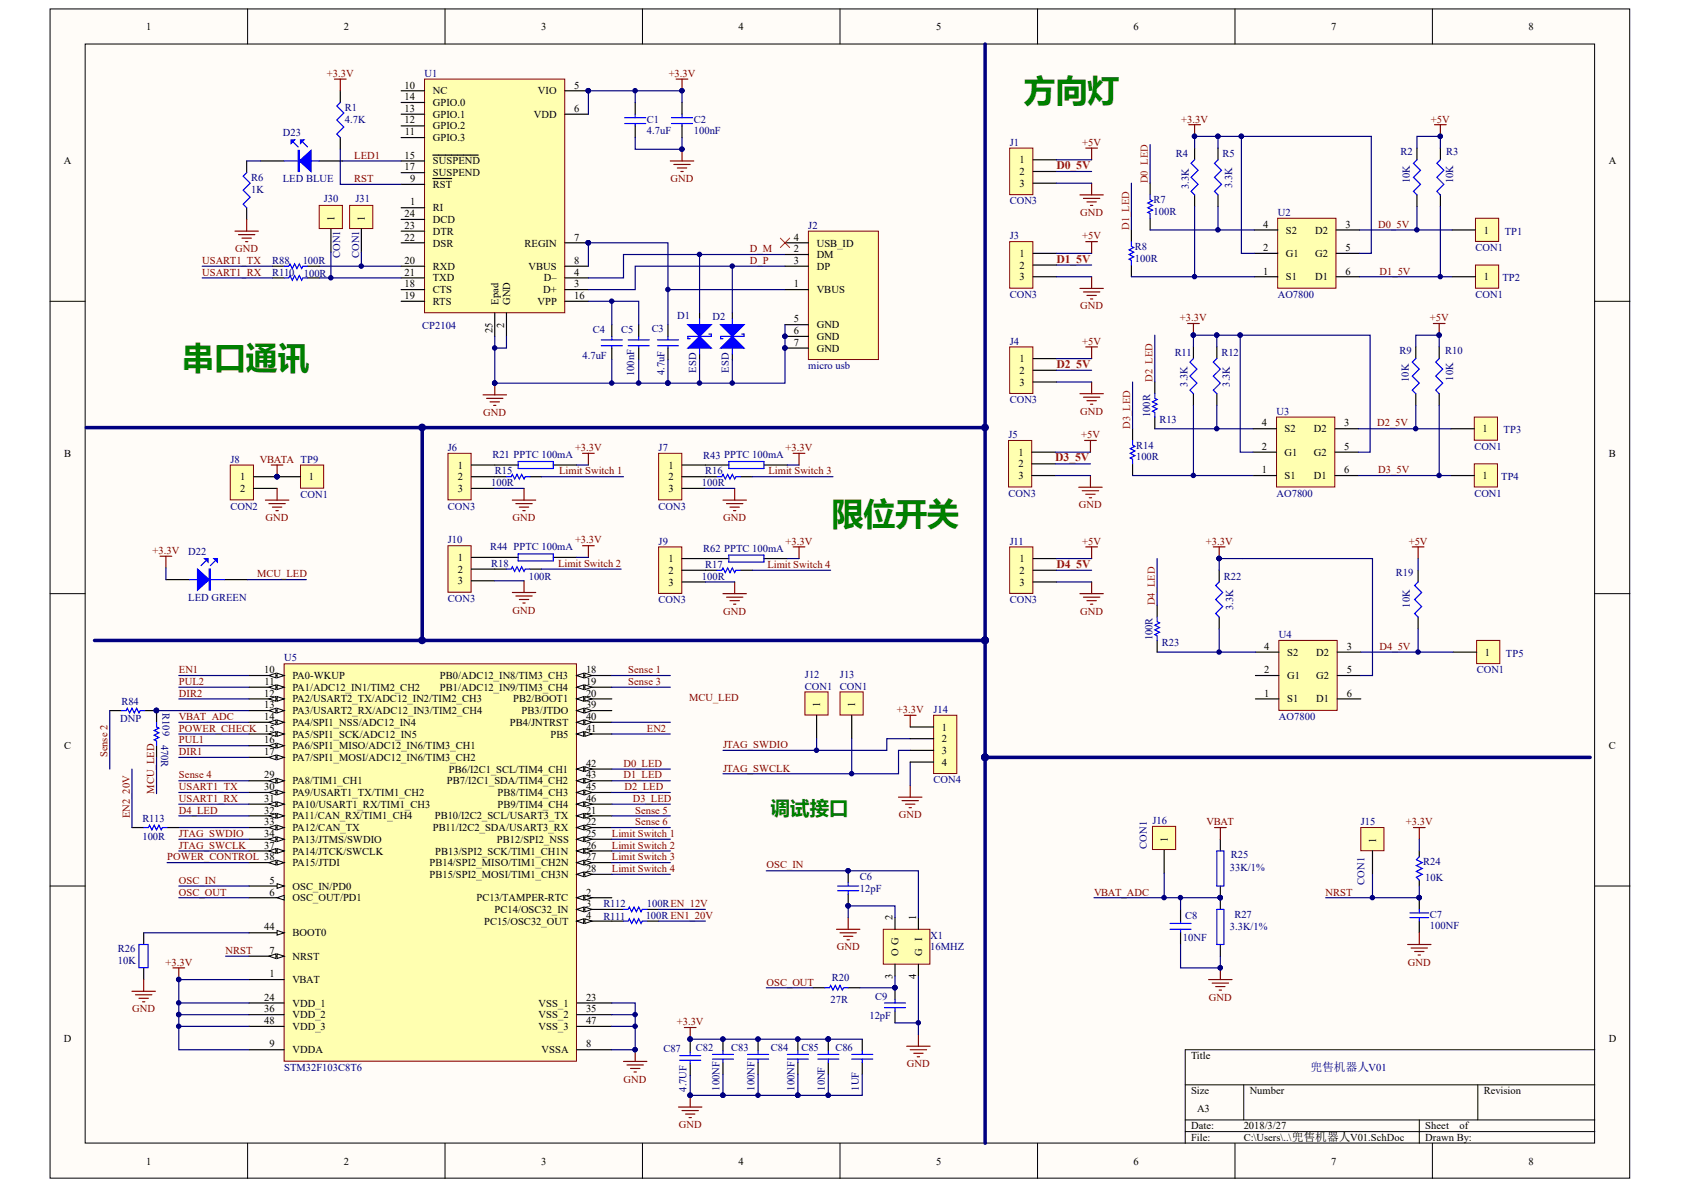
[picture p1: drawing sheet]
<svg xmlns="http://www.w3.org/2000/svg" width="297mm" height="210mm" viewBox="0 0 297 210" stroke-linecap="round" stroke-linejoin="round" font-family="sans-serif">
<defs><g id="words">
<g font-size="5.6" fill="#008000">
<text x="180.6" y="18.1">方向灯</text>
<text x="32.1" y="65.1">串口通讯</text>
<text x="146.7" y="92.5">限位开关</text>
</g>
<text font-size="3.4" fill="#008000" x="136" y="143.8">调试接口</text>
<g font-size="2.1" fill="#f00">
<text x="186.3" y="29.8">D0_5V</text>
<text x="186.3" y="46.3">D1_5V</text>
<text x="186.3" y="64.9">D2_5V</text>
<text x="186.1" y="81.4">D3_5V</text>
<text x="186.3" y="100.1">D4_5V</text>
</g>
<text font-size="2.1" fill="#000080" x="231.2" y="188.9">兜售机器人V01</text>
<g font-size="1.9">
<text x="25.8" y="5.3">1</text>
<text x="60.6" y="5.3">2</text>
<text x="95.4" y="5.3">3</text>
<text x="130.3" y="5.3">4</text>
<text x="165.1" y="5.3">5</text>
<text x="199.9" y="5.3">6</text>
<text x="234.8" y="5.3">7</text>
<text x="269.6" y="5.3">8</text>
<text x="71.4" y="17.7">14</text>
<text x="71.4" y="15.6">10</text>
<text x="76.3" y="16.6">NC</text>
<text x="94.9" y="16.6">VIO</text>
<text x="101.3" y="15.6">5</text>
<text x="71.4" y="21.8">12</text>
<text x="71.4" y="19.8">13</text>
<text x="71.4" y="23.9">11</text>
<text x="76.3" y="22.8">GPIO.2</text>
<text x="76.3" y="20.8">GPIO.1</text>
<text x="76.3" y="18.7">GPIO.0</text>
<text x="94.2" y="20.8">VDD</text>
<text x="101.3" y="19.8">6</text>
<text x="11.2" y="29">A</text>
<text x="71.4" y="28">15</text>
<text x="76.3" y="29">SUSPEND</text>
<text x="76.3" y="24.9">GPIO.3</text>
<text x="179.8" y="28.8">1</text>
<text x="283.8" y="29">A</text>
<text x="71.4" y="30.1">17</text>
<text x="72.3" y="32.1">9</text>
<text x="76.3" y="33.1">RST</text>
<text x="76.3" y="31.1">SUSPEND</text>
<text x="179.8" y="30.9">2</text>
<text x="179.8" y="32.9">3</text>
<text x="59" y="38.9" transform="rotate(-90 59 38.9)">1</text>
<text x="64.4" y="38.9" transform="rotate(-90 64.4 38.9)">1</text>
<text x="71.4" y="40.4">23</text>
<text x="71.4" y="38.3">24</text>
<text x="72.3" y="36.2">1</text>
<text x="76.3" y="41.4">DTR</text>
<text x="76.3" y="39.3">DCD</text>
<text x="76.3" y="37.3">RI</text>
<text x="222.8" y="40.1">4</text>
<text x="226.8" y="41.2">S2</text>
<text x="232" y="41.2">D2</text>
<text x="237.3" y="40.1">3</text>
<text x="261.7" y="41.2">1</text>
<text x="71.4" y="46.6">20</text>
<text x="71.4" y="42.4">22</text>
<text x="76.3" y="47.6">RXD</text>
<text x="76.3" y="43.5">DSR</text>
<text x="92.5" y="43.5">REGIN</text>
<text x="93.2" y="47.6">VBUS</text>
<text x="101.3" y="42.4">7</text>
<text x="101.3" y="46.6">8</text>
<text x="140" y="44.5">2</text>
<text x="140" y="46.6">3</text>
<text x="140" y="42.4">4</text>
<text x="144.1" y="45.5">DM</text>
<text x="144.1" y="47.6">DP</text>
<text x="144.1" y="43.5">USB_ID</text>
<text x="179.8" y="45.3">1</text>
<text x="179.8" y="47.4">2</text>
<text x="222.8" y="44.3">2</text>
<text x="226.8" y="45.3">G1</text>
<text x="232" y="45.3">G2</text>
<text x="237.3" y="44.3">5</text>
<text x="71.4" y="48.6">21</text>
<text x="71.4" y="50.7">18</text>
<text x="71.4" y="52.7">19</text>
<text x="76.3" y="49.6">TXD</text>
<text x="76.3" y="51.7">CTS</text>
<text x="76.3" y="53.8">RTS</text>
<text x="87.9" y="53.8" transform="rotate(-90 87.9 53.8)">Epad</text>
<text x="90" y="53.8" transform="rotate(-90 90 53.8)">GND</text>
<text x="94.8" y="53.8">VPP</text>
<text x="95.8" y="51.7">D+</text>
<text x="95.9" y="49.6">D–</text>
<text x="101.3" y="52.7">16</text>
<text x="101.3" y="50.7">3</text>
<text x="101.3" y="48.6">4</text>
<text x="140" y="50.7">1</text>
<text x="144.1" y="51.7">VBUS</text>
<text x="179.8" y="49.4">3</text>
<text x="222.8" y="48.4">1</text>
<text x="226.8" y="49.4">S1</text>
<text x="232" y="49.4">D1</text>
<text x="237.3" y="48.4">6</text>
<text x="261.7" y="49.4">1</text>
<text x="86.9" y="58.7" transform="rotate(-90 86.9 58.7)">25</text>
<text x="88.9" y="57.8" transform="rotate(-90 88.9 57.8)">2</text>
<text x="140" y="56.9">5</text>
<text x="140" y="58.9">6</text>
<text x="144.1" y="57.9">GND</text>
<text x="144.1" y="59.9">GND</text>
<text x="140" y="61">7</text>
<text x="144.1" y="62">GND</text>
<text x="179.8" y="63.9">1</text>
<text x="179.8" y="65.9">2</text>
<text x="179.8" y="68">3</text>
<text x="222.6" y="75.2">4</text>
<text x="226.6" y="76.2">S2</text>
<text x="231.8" y="76.2">D2</text>
<text x="237.1" y="75.2">3</text>
<text x="261.5" y="76.2">1</text>
<text x="11.3" y="80.6">B</text>
<text x="80.8" y="82.7">1</text>
<text x="117.9" y="82.7">1</text>
<text x="179.6" y="80.4">1</text>
<text x="179.6" y="82.4">2</text>
<text x="222.6" y="79.4">2</text>
<text x="222.6" y="83.5">1</text>
<text x="226.6" y="80.4">G1</text>
<text x="231.8" y="80.4">G2</text>
<text x="237.1" y="79.4">5</text>
<text x="237.1" y="83.5">6</text>
<text x="283.8" y="80.6">B</text>
<text x="42.4" y="84.7">1</text>
<text x="42.4" y="86.8">2</text>
<text x="54.5" y="84.7">1</text>
<text x="80.8" y="84.7">2</text>
<text x="80.8" y="86.8">3</text>
<text x="117.9" y="84.7">2</text>
<text x="117.9" y="86.8">3</text>
<text x="179.6" y="84.5">3</text>
<text x="226.6" y="84.5">S1</text>
<text x="231.8" y="84.5">D1</text>
<text x="261.5" y="84.5">1</text>
<text x="80.8" y="98.9">1</text>
<text x="80.8" y="101">2</text>
<text x="117.9" y="99.2">1</text>
<text x="117.9" y="101.2">2</text>
<text x="179.8" y="99.2">1</text>
<text x="179.8" y="101.2">2</text>
<text x="80.8" y="103.1">3</text>
<text x="117.9" y="103.3">3</text>
<text x="179.8" y="103.3">3</text>
<text x="46.6" y="118.7">10</text>
<text x="51.6" y="119.8">PA0-WKUP</text>
<text x="77.6" y="119.8">PB0/ADC12_IN8/TIM3_CH3</text>
<text x="103.4" y="118.7">18</text>
<text x="223" y="114.6">4</text>
<text x="223" y="118.7">2</text>
<text x="227" y="115.7">S2</text>
<text x="227" y="119.8">G1</text>
<text x="232.2" y="115.7">D2</text>
<text x="232.2" y="119.8">G2</text>
<text x="237.5" y="114.6">3</text>
<text x="237.5" y="118.7">5</text>
<text x="261.9" y="115.7">1</text>
<text x="46.6" y="122.9">12</text>
<text x="46.6" y="125">13</text>
<text x="46.7" y="120.8">11</text>
<text x="51.6" y="121.8">PA1/ADC12_IN1/TIM2_CH2</text>
<text x="51.6" y="123.9">PA2/USART2_TX/ADC12_IN2/TIM2_CH3</text>
<text x="51.6" y="126">PA3/USART2_RX/ADC12_IN3/TIM2_CH4</text>
<text x="77.6" y="121.8">PB1/ADC12_IN9/TIM3_CH4</text>
<text x="90.5" y="123.9">PB2/BOOT1</text>
<text x="92" y="126">PB3/JTDO</text>
<text x="103.4" y="120.8">19</text>
<text x="103.4" y="122.9">20</text>
<text x="103.4" y="125">39</text>
<text x="144.7" y="124.7" transform="rotate(-90 144.7 124.7)">1</text>
<text x="150.9" y="124.7" transform="rotate(-90 150.9 124.7)">1</text>
<text x="223" y="122.9">1</text>
<text x="227" y="123.9">S1</text>
<text x="232.2" y="123.9">D1</text>
<text x="237.5" y="122.9">6</text>
<text x="46.6" y="127">14</text>
<text x="46.6" y="131.1">16</text>
<text x="51.6" y="128">PA4/SPI1_NSS/ADC12_IN4</text>
<text x="51.6" y="130.1">PA5/SPI1_SCK/ADC12_IN5</text>
<text x="89.9" y="128">PB4/JNTRST</text>
<text x="97.1" y="130.1">PB5</text>
<text x="103.4" y="127">40</text>
<text x="103.4" y="129.1">41</text>
<text x="166.1" y="128.9">1</text>
<text x="166.1" y="130.9">2</text>
<text x="11.3" y="132.2">C</text>
<text x="46.6" y="133.2">17</text>
<text x="46.6" y="137.3">29</text>
<text x="51.6" y="132.2">PA6/SPI1_MISO/ADC12_IN6/TIM3_CH1</text>
<text x="51.6" y="134.2">PA7/SPI1_MOSI/ADC12_IN6/TIM3_CH2</text>
<text x="79.2" y="136.3">PB6/I2C1_SCL/TIM4_CH1</text>
<text x="103.4" y="135.3">42</text>
<text x="103.4" y="137.3">43</text>
<text x="166.1" y="133">3</text>
<text x="166.1" y="135">4</text>
<text x="283.8" y="132.2">C</text>
<text x="46.6" y="139.4">30</text>
<text x="46.6" y="141.5">31</text>
<text x="46.6" y="143.5">32</text>
<text x="51.6" y="138.3">PA8/TIM1_CH1</text>
<text x="51.6" y="140.4">PA9/USART1_TX/TIM1_CH2</text>
<text x="51.6" y="142.5">PA10/USART1_RX/TIM1_CH3</text>
<text x="78.8" y="138.3">PB7/I2C1_SDA/TIM4_CH2</text>
<text x="87.7" y="140.4">PB8/TIM4_CH3</text>
<text x="87.7" y="142.5">PB9/TIM4_CH4</text>
<text x="103.4" y="139.4">45</text>
<text x="103.4" y="141.5">46</text>
<text x="103.4" y="143.5">21</text>
<text x="46.6" y="145.5">33</text>
<text x="46.6" y="147.6">34</text>
<text x="46.6" y="149.7">37</text>
<text x="51.6" y="144.5">PA11/CAN_RX/TIM1_CH4</text>
<text x="51.6" y="146.6">PA12/CAN_TX</text>
<text x="51.6" y="148.7">PA13/JTMS/SWDIO</text>
<text x="76.3" y="146.6">PB11/I2C2_SDA/USART3_RX</text>
<text x="76.7" y="144.5">PB10/I2C2_SCL/USART3_TX</text>
<text x="87.7" y="148.7">PB12/SPI2_NSS</text>
<text x="103.4" y="145.5">22</text>
<text x="103.4" y="147.6">25</text>
<text x="103.4" y="149.7">26</text>
<text x="206" y="148.5" transform="rotate(-90 206 148.5)">1</text>
<text x="242.7" y="148.7" transform="rotate(-90 242.7 148.7)">1</text>
<text x="47.5" y="155.9">5</text>
<text x="51.6" y="150.7">PA14/JTCK/SWCLK</text>
<text x="51.6" y="152.8">PA15/JTDI</text>
<text x="75.7" y="152.8">PB14/SPI2_MISO/TIM1_CH2N</text>
<text x="75.7" y="154.8">PB15/SPI2_MOSI/TIM1_CH3N</text>
<text x="76.8" y="150.7">PB13/SPI2_SCK/TIM1_CH1N</text>
<text x="103.4" y="151.8">27</text>
<text x="103.4" y="153.8">28</text>
<text x="47.5" y="158">6</text>
<text x="51.6" y="156.9">OSC_IN/PD0</text>
<text x="51.6" y="159">OSC_OUT/PD1</text>
<text x="84.1" y="159">PC13/TAMPER-RTC</text>
<text x="87.2" y="161">PC14/OSC32_IN</text>
<text x="103.4" y="158">2</text>
<text x="103.4" y="160">3</text>
<text x="46.6" y="164.1">44</text>
<text x="51.6" y="165.2">BOOT0</text>
<text x="85.4" y="163.1">PC15/OSC32_OUT</text>
<text x="103.4" y="162.1">4</text>
<text x="157.4" y="162.3" transform="rotate(-90 157.4 162.3)">2</text>
<text x="161.6" y="162.3" transform="rotate(-90 161.6 162.3)">1</text>
<text x="162.6" y="166" transform="rotate(-90 162.6 166)">I</text>
<text x="47.5" y="168.3">7</text>
<text x="47.5" y="172.4">1</text>
<text x="51.6" y="169.3">NRST</text>
<text x="51.6" y="173.4">VBAT</text>
<text x="157.4" y="172.7" transform="rotate(-90 157.4 172.7)">3</text>
<text x="158.5" y="168.7" transform="rotate(-90 158.5 168.7)">O G</text>
<text x="161.6" y="172.7" transform="rotate(-90 161.6 172.7)">4</text>
<text x="162.6" y="168.7" transform="rotate(-90 162.6 168.7)">G</text>
<text x="46.6" y="176.5">24</text>
<text x="46.6" y="178.6">36</text>
<text x="51.6" y="177.5">VDD_1</text>
<text x="51.6" y="179.6">VDD_2</text>
<text x="95" y="177.5">VSS_1</text>
<text x="95" y="179.6">VSS_2</text>
<text x="103.4" y="176.5">23</text>
<text x="103.4" y="178.6">35</text>
<text x="11.2" y="183.7">D</text>
<text x="46.6" y="180.6">48</text>
<text x="47.5" y="184.8">9</text>
<text x="51.6" y="181.7">VDD_3</text>
<text x="51.6" y="185.8">VDDA</text>
<text x="95" y="181.7">VSS_3</text>
<text x="95.5" y="185.8">VSSA</text>
<text x="103.4" y="180.6">47</text>
<text x="103.4" y="184.8">8</text>
<text x="283.8" y="183.7">D</text>
<text x="210.1" y="186.8">Title</text>
<text x="210.1" y="193">Size</text>
<text x="211.1" y="196.1">A3</text>
<text x="220.4" y="193">Number</text>
<text x="261.7" y="193">Revision</text>
<text x="210.1" y="199.2">Date:</text>
<text x="210.1" y="201.3">File:</text>
<text x="219.4" y="199.2">2018/3/27</text>
<text x="219.4" y="201.3">C:\Users\..\兜售机器人V01.SchDoc</text>
<text x="251.4" y="199.2">Sheet</text>
<text x="251.4" y="201.3">Drawn By:</text>
<text x="257.4" y="199.2">of</text>
<text x="25.8" y="205.4">1</text>
<text x="60.6" y="205.4">2</text>
<text x="95.4" y="205.4">3</text>
<text x="130.3" y="205.4">4</text>
<text x="165.1" y="205.4">5</text>
<text x="199.9" y="205.4">6</text>
<text x="234.8" y="205.4">7</text>
<text x="269.6" y="205.4">8</text>
</g>
<g font-size="1.9" fill="#800000">
<text x="57.7" y="13.6">+3.3V</text>
<text x="117.9" y="13.6">+3.3V</text>
<text x="208.3" y="21.6">+3.3V</text>
<text x="252.4" y="21.6">+5V</text>
<text x="62.5" y="28">LED1</text>
<text x="190.9" y="25.7">+5V</text>
<text x="62.5" y="32.1">RST</text>
<text x="118.3" y="32.1">GND</text>
<text x="190.5" y="38.1">GND</text>
<text x="243.1" y="40.1">D0_5V</text>
<text x="35.7" y="46.6">USART1_TX</text>
<text x="41.5" y="44.5">GND</text>
<text x="132.3" y="46.6">D_P</text>
<text x="132.3" y="44.5">D_M</text>
<text x="190.9" y="42.2">+5V</text>
<text x="35.7" y="48.6">USART1_RX</text>
<text x="243.3" y="48.4">D1_5V</text>
<text x="190.5" y="54.6">GND</text>
<text x="208.1" y="56.7">+3.3V</text>
<text x="252.2" y="56.7">+5V</text>
<text x="190.9" y="60.8">+5V</text>
<text x="85.2" y="73.4">GND</text>
<text x="190.5" y="73.2">GND</text>
<text x="190.7" y="77.3">+5V</text>
<text x="242.9" y="75.2">D2_5V</text>
<text x="45.8" y="81.6">VBATA TP9</text>
<text x="98.6" y="83.7">Limit Switch 1</text>
<text x="101.4" y="79.6">+3.3V</text>
<text x="135.6" y="83.7">Limit Switch 3</text>
<text x="138.6" y="79.6">+3.3V</text>
<text x="243.1" y="83.5">D3_5V</text>
<text x="190.3" y="89.7">GND</text>
<text x="46.8" y="91.9">GND</text>
<text x="90.4" y="91.9">GND</text>
<text x="101.4" y="95.9">+3.3V</text>
<text x="127.6" y="91.9">GND</text>
<text x="26.9" y="97.7">+3.3V</text>
<text x="45.4" y="101.8">MCU_LED</text>
<text x="98.4" y="100">Limit Switch 2</text>
<text x="135.4" y="100.2">Limit Switch 4</text>
<text x="138.6" y="96.1">+3.3V</text>
<text x="190.9" y="96.1">+5V</text>
<text x="212.7" y="96.1">+3.3V</text>
<text x="248.5" y="96.1">+5V</text>
<text x="90.4" y="108.2">GND</text>
<text x="127.6" y="108.4">GND</text>
<text x="190.5" y="108.4">GND</text>
<text x="31.6" y="118.7">EN1</text>
<text x="110.8" y="118.7">Sense 1</text>
<text x="243.3" y="114.6">D4_5V</text>
<text x="31.6" y="120.8">PUL2</text>
<text x="31.6" y="122.9">DIR2</text>
<text x="110.8" y="120.8">Sense 3</text>
<text x="121.5" y="123.7">MCU_LED</text>
<text x="158.2" y="125.8">+3.3V</text>
<text x="31.6" y="131.1">PUL1</text>
<text x="31.6" y="127">VBAT_ADC</text>
<text x="31.6" y="129.1">POWER_CHECK 15</text>
<text x="114.1" y="129.1">EN2</text>
<text x="127.5" y="132">JTAG_SWDIO</text>
<text x="19" y="133.6" transform="rotate(-90 19 133.6)">Sense 2</text>
<text x="31.6" y="133.2">DIR1</text>
<text x="31.6" y="137.3">Sense 4</text>
<text x="110" y="135.3">D0_LED</text>
<text x="110" y="137.3">D1_LED</text>
<text x="127.5" y="136.1">JTAG_SWCLK</text>
<text x="27.2" y="140" transform="rotate(-90 27.2 140)">MCU_LED</text>
<text x="31.6" y="139.4">USART1_TX</text>
<text x="31.6" y="141.5">USART1_RX</text>
<text x="31.6" y="143.5">D4_LED</text>
<text x="110.2" y="139.4">D2_LED</text>
<text x="111.6" y="141.5">D3_LED</text>
<text x="112" y="143.5">Sense 5</text>
<text x="22.9" y="144.3" transform="rotate(-90 22.9 144.3)">EN2_20V</text>
<text x="31.6" y="147.6">JTAG_SWDIO</text>
<text x="31.6" y="149.7">JTAG_SWCLK</text>
<text x="107.9" y="147.6">Limit Switch 1</text>
<text x="107.9" y="149.7">Limit Switch 2</text>
<text x="112" y="145.5">Sense 6</text>
<text x="158.5" y="144.3">GND</text>
<text x="212.8" y="145.5">VBAT</text>
<text x="248" y="145.5">+3.3V</text>
<text x="29.5" y="151.8">POWER_CONTROL 38</text>
<text x="31.6" y="155.9">OSC_IN</text>
<text x="107.9" y="151.8">Limit Switch 3</text>
<text x="107.9" y="153.8">Limit Switch 4</text>
<text x="135.2" y="153.2">OSC_IN</text>
<text x="31.6" y="158">OSC_OUT</text>
<text x="193" y="158">VBAT_ADC</text>
<text x="233.8" y="158">NRST</text>
<text x="147.6" y="167.6">GND</text>
<text x="29.2" y="170.3">+3.3V</text>
<text x="39.8" y="168.3">NRST</text>
<text x="135.2" y="173.8">OSC_OUT</text>
<text x="248.3" y="170.3">GND</text>
<text x="23.3" y="178.6">GND</text>
<text x="213.3" y="176.5">GND</text>
<text x="119.4" y="180.8">+3.3V</text>
<text x="110" y="191">GND</text>
<text x="160" y="188.3">GND</text>
<text x="119.7" y="199">GND</text>
</g>
<g font-size="1.9" fill="#000080">
<text x="74.9" y="13.6">U1</text>
<text x="60.8" y="19.5">R1</text>
<text x="60.8" y="21.6">4.7K</text>
<text x="114.1" y="21.6">C1</text>
<text x="114.1" y="23.6">4.7uF</text>
<text x="122.4" y="21.6">C2</text>
<text x="122.4" y="23.6">100nF</text>
<text x="49.9" y="24.1">D23</text>
<text x="178.1" y="25.7">J1</text>
<text x="207.4" y="27.8">R4</text>
<text x="215.7" y="27.8">R5</text>
<text x="247" y="27.4">R2</text>
<text x="255.1" y="27.4">R3</text>
<text x="44.3" y="31.9">R6</text>
<text x="44.3" y="34">1K</text>
<text x="49.9" y="32.1">LED BLUE</text>
<text x="57.1" y="35.6">J30</text>
<text x="62.7" y="35.6">J31</text>
<text x="203.5" y="35.8">R7</text>
<text x="209.7" y="33.3" transform="rotate(-90 209.7 33.3)">3.3K</text>
<text x="217.3" y="33.1" transform="rotate(-90 217.3 33.1)">3.3K</text>
<text x="248.7" y="32.3" transform="rotate(-90 248.7 32.3)">10K</text>
<text x="256.3" y="32.3" transform="rotate(-90 256.3 32.3)">10K</text>
<text x="142.6" y="40.4">J2</text>
<text x="178.1" y="36.1">CON3</text>
<text x="203.5" y="37.9">100R</text>
<text x="225.4" y="38.1">U2</text>
<text x="265.4" y="41.4">TP1</text>
<text x="48" y="46.6">R88</text>
<text x="53.4" y="46.6">100R</text>
<text x="60" y="45.5" transform="rotate(-90 60 45.5)">CON1</text>
<text x="63.3" y="45.5" transform="rotate(-90 63.3 45.5)">CON1</text>
<text x="178.1" y="42.2">J3</text>
<text x="200.2" y="44.1">R8</text>
<text x="200.2" y="46.1">100R</text>
<text x="260.3" y="44.3">CON1</text>
<text x="48" y="48.6">R110</text>
<text x="53.6" y="48.8">100R</text>
<text x="178.1" y="52.6">CON3</text>
<text x="225.4" y="52.6">AO7800</text>
<text x="260.3" y="52.6">CON1</text>
<text x="265" y="49.6">TP2</text>
<text x="74.5" y="58.1">CP2104</text>
<text x="104.6" y="58.7">C4</text>
<text x="109.6" y="58.7">C5</text>
<text x="114.9" y="58.5">C3</text>
<text x="119.5" y="56.2">D1</text>
<text x="125.7" y="56.4">D2</text>
<text x="102.7" y="63.3">4.7uF</text>
<text x="122.8" y="65.7" transform="rotate(-90 122.8 65.7)">ESD</text>
<text x="128.5" y="65.7" transform="rotate(-90 128.5 65.7)">ESD</text>
<text x="142.6" y="65.1">micro usb</text>
<text x="178.1" y="60.8">J4</text>
<text x="207.2" y="62.9">R11</text>
<text x="215.4" y="62.9">R12</text>
<text x="246.8" y="62.4">R9</text>
<text x="254.9" y="62.4">R10</text>
<text x="111.9" y="66.4" transform="rotate(-90 111.9 66.4)">100nF</text>
<text x="117.2" y="66.1" transform="rotate(-90 117.2 66.1)">4.7uF</text>
<text x="178.1" y="71.1">CON3</text>
<text x="209.5" y="68.2" transform="rotate(-90 209.5 68.2)">3.3K</text>
<text x="216.9" y="68.2" transform="rotate(-90 216.9 68.2)">3.3K</text>
<text x="248.5" y="67.4" transform="rotate(-90 248.5 67.4)">10K</text>
<text x="256.3" y="67.2" transform="rotate(-90 256.3 67.2)">10K</text>
<text x="177.9" y="77.3">J5</text>
<text x="202.9" y="73.6" transform="rotate(-90 202.9 73.6)">100R</text>
<text x="204.5" y="74.6">R13</text>
<text x="225.2" y="73.2">U3</text>
<text x="265.2" y="76.4">TP3</text>
<text x="40.6" y="81.6">J8</text>
<text x="79" y="79.6">J6</text>
<text x="86.9" y="80.8">R21 PPTC 100mA</text>
<text x="87.3" y="83.7">R15</text>
<text x="116.2" y="79.6">J7</text>
<text x="124" y="81">R43 PPTC 100mA</text>
<text x="124.4" y="83.7">R16</text>
<text x="200.4" y="79.2">R14</text>
<text x="200.4" y="81.2">100R</text>
<text x="260.1" y="79.4">CON1</text>
<text x="40.6" y="89.9">CON2</text>
<text x="53" y="87.8">CON1</text>
<text x="79" y="89.9">CON3</text>
<text x="86.6" y="85.7">100R</text>
<text x="116.2" y="89.9">CON3</text>
<text x="123.8" y="85.7">100R</text>
<text x="177.9" y="87.6">CON3</text>
<text x="225.2" y="87.6">AO7800</text>
<text x="260.1" y="87.6">CON1</text>
<text x="264.8" y="84.7">TP4</text>
<text x="79" y="95.9">J10</text>
<text x="33.2" y="97.9">D22</text>
<text x="86.4" y="97.1">R44 PPTC 100mA</text>
<text x="86.6" y="100">R18</text>
<text x="116.2" y="96.1">J9</text>
<text x="124" y="97.3">R62 PPTC 100mA</text>
<text x="124.4" y="100.2">R17</text>
<text x="178.1" y="96.1">J11</text>
<text x="246.2" y="101.6">R19</text>
<text x="33.2" y="106">LED GREEN</text>
<text x="79" y="106.2">CON3</text>
<text x="93.3" y="102.2">100R</text>
<text x="116.2" y="106.4">CON3</text>
<text x="123.8" y="102.2">100R</text>
<text x="178.1" y="106.4">CON3</text>
<text x="215.9" y="102.2">R22</text>
<text x="217.5" y="107.6" transform="rotate(-90 217.5 107.6)">3.3K</text>
<text x="248.7" y="107.2" transform="rotate(-90 248.7 107.2)">10K</text>
<text x="203.3" y="113" transform="rotate(-90 203.3 113)">100R</text>
<text x="225.6" y="112.6">U4</text>
<text x="50.1" y="116.7">U5</text>
<text x="142" y="119.6">J12</text>
<text x="148.2" y="119.6">J13</text>
<text x="204.9" y="114">R23</text>
<text x="260.5" y="118.7">CON1</text>
<text x="265.6" y="115.9">TP5</text>
<text x="21.4" y="124.3">R84</text>
<text x="28.6" y="125.8" transform="rotate(90 28.6 125.8)">R109</text>
<text x="142" y="121.7">CON1</text>
<text x="148.2" y="121.7">CON1</text>
<text x="164.7" y="125.8">J14</text>
<text x="21.2" y="127.4">DNP</text>
<text x="28.4" y="131.3" transform="rotate(90 28.4 131.3)">470R</text>
<text x="225.6" y="127">AO7800</text>
<text x="164.7" y="138.2">CON4</text>
<text x="25.1" y="145">R113</text>
<text x="25.1" y="148.3">100R</text>
<text x="202.3" y="149.7" transform="rotate(-90 202.3 149.7)">CON1</text>
<text x="203.3" y="145.4">J16</text>
<text x="240" y="145.5">J15</text>
<text x="151.7" y="155.3">C6</text>
<text x="216.9" y="153.6">33K/1%</text>
<text x="217.1" y="151.3">R25</text>
<text x="251.1" y="152.6">R24</text>
<text x="251.4" y="155.5">10K</text>
<text x="106.5" y="160">R112</text>
<text x="114.1" y="160">100REN_12V</text>
<text x="151.7" y="157.3">12pF</text>
<text x="217.7" y="161.8">R27</text>
<text x="240.7" y="156.1" transform="rotate(-90 240.7 156.1)">CON1</text>
<text x="252.2" y="161.8">C7</text>
<text x="20.8" y="167.8">R26</text>
<text x="106.5" y="162.3">R111</text>
<text x="113.9" y="162.1">100R EN1_20V</text>
<text x="164.1" y="165.6">X1</text>
<text x="164.1" y="167.6">16MHZ</text>
<text x="208.6" y="166">10NF</text>
<text x="209.1" y="162.1">C8</text>
<text x="216.9" y="164.1">3.3K/1%</text>
<text x="252.2" y="163.9">100NF</text>
<text x="20.8" y="170.1">10K</text>
<text x="146.7" y="173">R20</text>
<text x="146.5" y="176.9">27R</text>
<text x="153.3" y="179.8">12pF</text>
<text x="154.4" y="176.3">C9</text>
<text x="117" y="185.6">C87</text>
<text x="122.8" y="185.4">C82</text>
<text x="129" y="185.4">C83</text>
<text x="136" y="185.4">C84</text>
<text x="141.4" y="185.4">C85</text>
<text x="147.3" y="185.4">C86</text>
<text x="50.1" y="188.9">STM32F103C8T6</text>
<text x="121.1" y="192.6" transform="rotate(-90 121.1 192.6)">4.7UF</text>
<text x="126.9" y="192.4" transform="rotate(-90 126.9 192.4)">100NF</text>
<text x="133.1" y="192.4" transform="rotate(-90 133.1 192.4)">100NF</text>
<text x="140.1" y="192.4" transform="rotate(-90 140.1 192.4)">100NF</text>
<text x="145.5" y="192.4" transform="rotate(-90 145.5 192.4)">10NF</text>
<text x="151.5" y="192.4" transform="rotate(-90 151.5 192.4)">1UF</text>
</g>
<g font-size="1.9" fill="#f00">
<text x="202.5" y="32.3" transform="rotate(-90 202.5 32.3)">D0_LED</text>
<text x="199.2" y="40.6" transform="rotate(-90 199.2 40.6)">D1_LED</text>
<text x="203.3" y="67.4" transform="rotate(-90 203.3 67.4)">D2_LED</text>
<text x="199.4" y="75.6" transform="rotate(-90 199.4 75.6)">D3_LED</text>
<text x="203.7" y="106.8" transform="rotate(-90 203.7 106.8)">D4_LED</text>
</g>
</g></defs>
<g fill="#fffcf8" stroke="#000" stroke-width=".18">
<path d="M8.8 1.6h278.7v206.2h-278.7z"/>
<path d="M15 7.8h266.3v193.8h-266.3z"/>
</g>
<g fill="none" stroke="#000" stroke-width=".18">
<path d="M43.7 1.6v6.2M78.5 1.6v6.2M113.3 1.6v6.2M148.2 1.6v6.2M183 1.6v6.2M217.8 1.6v6.2M252.7 1.6v6.2M8.8 53.1h6.2M281.3 53.1h6.2M8.8 104.7h6.2M281.3 104.7h6.2M8.8 156.3h6.2"/>
<path d="M281.3 156.3h6.2M209.1 191.4h72.2M209.1 197.5h72.2M209.1 199.6h72.2M219.4 191.4v6.1M250.3 197.5v4.2M260.7 191.4v6.1M281.3 185.2h-72.2v16.5M43.7 201.7v6.2M78.5 201.7v6.2M113.3 201.7v6.2M148.2 201.7v6.2"/>
<path d="M183 201.7v6.2M217.8 201.7v6.2M252.7 201.7v6.2"/>
</g>
<path d="M50.1 117.1h51.6v70.1h-51.6z" fill="#ffffb0" stroke="#800000" stroke-width=".18"/>
<path d="M43.9 164.5h6.2" fill="none" stroke="#000" stroke-width=".21"/>
<path d="M48.9 164.1l1.2 .4-1.2 .4z" fill="#fffcf8" stroke="#000" stroke-width=".18"/>
<path d="M43.9 168.7h6.2" fill="none" stroke="#000" stroke-width=".21"/>
<g fill="#fffcf8" stroke="#000" stroke-width=".18">
<path d="M48.9 168.2l1.2 .5-1.2 .4z"/>
<path d="M47.4 168.7l1.3-.5v.9z"/>
</g>
<path d="M43.9 156.3h6.2" fill="none" stroke="#000" stroke-width=".21"/>
<path d="M48.9 155.9l1.2 .4-1.2 .4z" fill="#fffcf8" stroke="#000" stroke-width=".18"/>
<path d="M43.9 158.3h6.2" fill="none" stroke="#000" stroke-width=".21"/>
<path d="M48.9 158.3l1.2-.4v.9z" fill="#fffcf8" stroke="#000" stroke-width=".18"/>
<path d="M43.9 119.2h6.2" fill="none" stroke="#000" stroke-width=".21"/>
<g fill="#fffcf8" stroke="#000" stroke-width=".18">
<path d="M48.9 118.7l1.2 .5-1.2 .4z"/>
<path d="M47.4 119.2l1.3-.5v.9z"/>
</g>
<path d="M43.9 121.2h6.2" fill="none" stroke="#000" stroke-width=".21"/>
<g fill="#fffcf8" stroke="#000" stroke-width=".18">
<path d="M48.9 120.8l1.2 .4-1.2 .4z"/>
<path d="M47.4 121.2l1.3-.4v.8z"/>
</g>
<path d="M43.9 123.3h6.2" fill="none" stroke="#000" stroke-width=".21"/>
<g fill="#fffcf8" stroke="#000" stroke-width=".18">
<path d="M48.9 122.9l1.2 .4-1.2 .4z"/>
<path d="M47.4 123.3l1.3-.4v.8z"/>
</g>
<path d="M43.9 125.3h6.2" fill="none" stroke="#000" stroke-width=".21"/>
<g fill="#fffcf8" stroke="#000" stroke-width=".18">
<path d="M48.9 124.9l1.2 .4-1.2 .5z"/>
<path d="M47.4 125.3l1.3-.4v.9z"/>
</g>
<path d="M43.9 127.4h6.2" fill="none" stroke="#000" stroke-width=".21"/>
<g fill="#fffcf8" stroke="#000" stroke-width=".18">
<path d="M48.9 127l1.2 .4-1.2 .4z"/>
<path d="M47.4 127.4l1.3-.4v.8z"/>
</g>
<path d="M43.9 129.5h6.2" fill="none" stroke="#000" stroke-width=".21"/>
<g fill="#fffcf8" stroke="#000" stroke-width=".18">
<path d="M48.9 129.1l1.2 .4-1.2 .4z"/>
<path d="M47.4 129.5l1.3-.4v.8z"/>
</g>
<path d="M43.9 131.5h6.2" fill="none" stroke="#000" stroke-width=".21"/>
<g fill="#fffcf8" stroke="#000" stroke-width=".18">
<path d="M48.9 131.1l1.2 .4-1.2 .4z"/>
<path d="M47.4 131.5l1.3-.4v.8z"/>
</g>
<path d="M43.9 133.6h6.2" fill="none" stroke="#000" stroke-width=".21"/>
<g fill="#fffcf8" stroke="#000" stroke-width=".18">
<path d="M48.9 133.2l1.2 .4-1.2 .4z"/>
<path d="M47.4 133.6l1.3-.4v.8z"/>
</g>
<path d="M43.9 137.7h6.2" fill="none" stroke="#000" stroke-width=".21"/>
<g fill="#fffcf8" stroke="#000" stroke-width=".18">
<path d="M48.9 137.3l1.2 .4-1.2 .4z"/>
<path d="M47.4 137.7l1.3-.4v.8z"/>
</g>
<path d="M43.9 139.8h6.2" fill="none" stroke="#000" stroke-width=".21"/>
<g fill="#fffcf8" stroke="#000" stroke-width=".18">
<path d="M48.9 139.4l1.2 .4-1.2 .4z"/>
<path d="M47.4 139.8l1.3-.4v.8z"/>
</g>
<path d="M43.9 141.8h6.2" fill="none" stroke="#000" stroke-width=".21"/>
<g fill="#fffcf8" stroke="#000" stroke-width=".18">
<path d="M48.9 141.4l1.2 .4-1.2 .5z"/>
<path d="M47.4 141.8l1.3-.4v.9z"/>
</g>
<path d="M43.9 143.9h6.2" fill="none" stroke="#000" stroke-width=".21"/>
<g fill="#fffcf8" stroke="#000" stroke-width=".18">
<path d="M48.9 143.5l1.2 .4-1.2 .4z"/>
<path d="M47.4 143.9l1.3-.4v.8z"/>
</g>
<path d="M43.9 146h6.2" fill="none" stroke="#000" stroke-width=".21"/>
<g fill="#fffcf8" stroke="#000" stroke-width=".18">
<path d="M48.9 145.6l1.2 .4-1.2 .4z"/>
<path d="M47.4 146l1.3-.4v.8z"/>
</g>
<path d="M43.9 148h6.2" fill="none" stroke="#000" stroke-width=".21"/>
<g fill="#fffcf8" stroke="#000" stroke-width=".18">
<path d="M48.9 147.6l1.2 .4-1.2 .4z"/>
<path d="M47.4 148l1.3-.4v.8z"/>
</g>
<path d="M43.9 150.1h6.2" fill="none" stroke="#000" stroke-width=".21"/>
<g fill="#fffcf8" stroke="#000" stroke-width=".18">
<path d="M48.9 149.7l1.2 .4-1.2 .4z"/>
<path d="M47.4 150.1l1.3-.4v.8z"/>
</g>
<path d="M43.9 152.2h6.2" fill="none" stroke="#000" stroke-width=".21"/>
<g fill="#fffcf8" stroke="#000" stroke-width=".18">
<path d="M48.9 151.7l1.2 .5-1.2 .4z"/>
<path d="M47.4 152.2l1.3-.5v.9z"/>
</g>
<path d="M101.7 119.2h6.2" fill="none" stroke="#000" stroke-width=".21"/>
<g fill="#fffcf8" stroke="#000" stroke-width=".18">
<path d="M101.7 119.2l1.3-.5v.9z"/>
<path d="M103.2 118.7l1.2 .5-1.2 .4z"/>
</g>
<path d="M101.7 121.2h6.2" fill="none" stroke="#000" stroke-width=".21"/>
<g fill="#fffcf8" stroke="#000" stroke-width=".18">
<path d="M101.7 121.2l1.3-.4v.8z"/>
<path d="M103.2 120.8l1.2 .4-1.2 .4z"/>
</g>
<path d="M101.7 123.3h6.2" fill="none" stroke="#000" stroke-width=".21"/>
<g fill="#fffcf8" stroke="#000" stroke-width=".18">
<path d="M101.7 123.3l1.3-.4v.8z"/>
<path d="M103.2 122.9l1.2 .4-1.2 .4z"/>
</g>
<path d="M101.7 125.3h6.2" fill="none" stroke="#000" stroke-width=".21"/>
<g fill="#fffcf8" stroke="#000" stroke-width=".18">
<path d="M101.7 125.3l1.3-.4v.9z"/>
<path d="M103.2 124.9l1.2 .4-1.2 .5z"/>
</g>
<path d="M101.7 127.4h6.2" fill="none" stroke="#000" stroke-width=".21"/>
<g fill="#fffcf8" stroke="#000" stroke-width=".18">
<path d="M101.7 127.4l1.3-.4v.8z"/>
<path d="M103.2 127l1.2 .4-1.2 .4z"/>
</g>
<path d="M101.7 129.5h6.2" fill="none" stroke="#000" stroke-width=".21"/>
<g fill="#fffcf8" stroke="#000" stroke-width=".18">
<path d="M101.7 129.5l1.3-.4v.8z"/>
<path d="M103.2 129.1l1.2 .4-1.2 .4z"/>
</g>
<path d="M101.7 135.7h6.2" fill="none" stroke="#000" stroke-width=".21"/>
<g fill="#fffcf8" stroke="#000" stroke-width=".18">
<path d="M101.7 135.7l1.3-.5v.9z"/>
<path d="M103.2 135.2l1.2 .5-1.2 .4z"/>
</g>
<path d="M101.7 137.7h6.2" fill="none" stroke="#000" stroke-width=".21"/>
<g fill="#fffcf8" stroke="#000" stroke-width=".18">
<path d="M101.7 137.7l1.3-.4v.8z"/>
<path d="M103.2 137.3l1.2 .4-1.2 .4z"/>
</g>
<path d="M101.7 139.8h6.2" fill="none" stroke="#000" stroke-width=".21"/>
<g fill="#fffcf8" stroke="#000" stroke-width=".18">
<path d="M101.7 139.8l1.3-.4v.8z"/>
<path d="M103.2 139.4l1.2 .4-1.2 .4z"/>
</g>
<path d="M101.7 141.8h6.2" fill="none" stroke="#000" stroke-width=".21"/>
<g fill="#fffcf8" stroke="#000" stroke-width=".18">
<path d="M101.7 141.8l1.3-.4v.9z"/>
<path d="M103.2 141.4l1.2 .4-1.2 .5z"/>
</g>
<path d="M101.7 143.9h6.2" fill="none" stroke="#000" stroke-width=".21"/>
<g fill="#fffcf8" stroke="#000" stroke-width=".18">
<path d="M101.7 143.9l1.3-.4v.8z"/>
<path d="M103.2 143.5l1.2 .4-1.2 .4z"/>
</g>
<path d="M101.7 146h6.2" fill="none" stroke="#000" stroke-width=".21"/>
<g fill="#fffcf8" stroke="#000" stroke-width=".18">
<path d="M101.7 146l1.3-.4v.8z"/>
<path d="M103.2 145.6l1.2 .4-1.2 .4z"/>
</g>
<path d="M101.7 148h6.2" fill="none" stroke="#000" stroke-width=".21"/>
<g fill="#fffcf8" stroke="#000" stroke-width=".18">
<path d="M101.7 148l1.3-.4v.8z"/>
<path d="M103.2 147.6l1.2 .4-1.2 .4z"/>
</g>
<path d="M101.7 150.1h6.2" fill="none" stroke="#000" stroke-width=".21"/>
<g fill="#fffcf8" stroke="#000" stroke-width=".18">
<path d="M101.7 150.1l1.3-.4v.8z"/>
<path d="M103.2 149.7l1.2 .4-1.2 .4z"/>
</g>
<path d="M101.7 152.2h6.2" fill="none" stroke="#000" stroke-width=".21"/>
<g fill="#fffcf8" stroke="#000" stroke-width=".18">
<path d="M101.7 152.2l1.3-.5v.9z"/>
<path d="M103.2 151.7l1.2 .5-1.2 .4z"/>
</g>
<path d="M101.7 154.2h6.2" fill="none" stroke="#000" stroke-width=".21"/>
<g fill="#fffcf8" stroke="#000" stroke-width=".18">
<path d="M101.7 154.2l1.3-.4v.8z"/>
<path d="M103.2 153.8l1.2 .4-1.2 .4z"/>
</g>
<path d="M101.7 158.3h6.2" fill="none" stroke="#000" stroke-width=".21"/>
<g fill="#fffcf8" stroke="#000" stroke-width=".18">
<path d="M101.7 158.3l1.3-.4v.9z"/>
<path d="M103.2 157.9l1.2 .4-1.2 .5z"/>
</g>
<path d="M101.7 160.4h6.2" fill="none" stroke="#000" stroke-width=".21"/>
<g fill="#fffcf8" stroke="#000" stroke-width=".18">
<path d="M101.7 160.4l1.3-.4v.8z"/>
<path d="M103.2 160l1.2 .4-1.2 .4z"/>
</g>
<path d="M101.7 162.5h6.2" fill="none" stroke="#000" stroke-width=".21"/>
<g fill="#fffcf8" stroke="#000" stroke-width=".18">
<path d="M101.7 162.5l1.3-.4v.8z"/>
<path d="M103.2 162.1l1.2 .4-1.2 .4z"/>
</g>
<path d="M25.3 164.5v2.1M25.3 170.7v2.1M43.9 172.8h6.2M43.9 176.9h6.2M43.9 179h6.2M101.7 176.9h6.2M101.7 179h6.2M43.9 181h6.2M43.9 185.2h6.2M101.7 181h6.2M101.7 185.2h6.2" fill="none" stroke="#000" stroke-width=".21"/>
<path d="M24.5 166.6h1.6v4.1h-1.6z" fill="none" stroke="#00f" stroke-width=".21"/>
<g fill="none" stroke="#800000" stroke-width=".21">
<path d="M159.5 126.2h2.1M160.6 126.2v2M23.3 174.9h4.1M23.9 175.5h2.9M24.5 176.1h1.7M25.1 176.7h.4M25.3 172.8v2.1M30.5 170.7h2.1M31.5 170.7v2.1M110 187.2h4.1M110.6 187.8h2.9M111.2 188.5h1.7"/>
<path d="M111.8 189.1h.4M112 185.2v2"/>
</g>
<g fill="#000080" stroke="#000080" stroke-width=".18">
<circle cx="112" cy="185.1" r=".39"/>
<circle cx="31.5" cy="172.8" r=".39"/>
<circle cx="31.5" cy="176.9" r=".39"/>
<circle cx="31.5" cy="179" r=".39"/>
<circle cx="31.5" cy="181" r=".39"/>
<circle cx="112" cy="179" r=".39"/>
<circle cx="112" cy="181" r=".39"/>
</g>
<g fill="none" stroke="#000080" stroke-width=".21">
<path d="M31.5 119.2h12.4M107.9 119.2h10.3M31.5 123.3h12.4M31.5 121.2h12.4M31.5 139.8h12.4M31.5 137.7h12.4M31.5 133.6h12.4M31.5 131.5h12.4M31.5 127.4h12.4M107.9 121.2h10.3M107.9 139.8h10.3M107.9 137.7h10.3"/>
<path d="M107.9 129.5h10.3M107.9 135.7h10.3M31.5 156.3h12.4M31.5 158.3h12.4M31.5 150.1h12.4M31.5 148h12.4M31.5 141.8h12.4M107.9 150.1h10.3M107.9 148h10.3M107.9 141.8h10.3M107.9 143.9h10.3M107.9 146h10.3"/>
<path d="M107.9 152.2h10.3M107.9 154.2h10.3M31.5 176.9h12.4M39.8 168.7h4.1M43.9 172.8h-12.4v6.2h12.4M107.9 176.9h4.1v8.3h-4.1M107.9 179h4.1M31.5 181h12.4M107.9 181h4.1"/>
</g>
<path d="M142 122h4.1v4.1h-4.1z" fill="#ffffb0" stroke="#800000" stroke-width=".18"/>
<path d="M144 126.2v4.1" fill="none" stroke="#000" stroke-width=".21"/>
<path d="M148.2 122h4.1v4.1h-4.1z" fill="#ffffb0" stroke="#800000" stroke-width=".18"/>
<path d="M150.2 126.2v4.1" fill="none" stroke="#000" stroke-width=".21"/>
<path d="M160.6 138.5v2.1M158.5 140.6h4.1M159.1 141.2h2.9M159.7 141.8h1.7M160.3 142.5h.5" fill="none" stroke="#800000" stroke-width=".21"/>
<path d="M144 130.3v2.1M150.2 130.3v6.2M160.6 130.3h-4.2v2.1h-28.9M160.6 132.4h-2.1v4.1h-31M160.6 134.4v4.1" fill="none" stroke="#000080" stroke-width=".21"/>
<g fill="#000080" stroke="#000080" stroke-width=".18">
<circle cx="144" cy="132.3" r=".39"/>
<circle cx="150.2" cy="136.5" r=".39"/>
</g>
<path d="M155.8 163.9h8.2v6.2h-8.2z" fill="#ffffb0" stroke="#800000" stroke-width=".18"/>
<path d="M149.6 153.6v2.1M149.6 157.7v2.1M157.9 161.9v2M157.9 170.1v2.1M157.9 174.2v2.1M157.9 178.4v2M162 161.9v2M162 170.1v2.1" fill="none" stroke="#000" stroke-width=".21"/>
<g fill="#000080" stroke="#000080" stroke-width=".18">
<circle cx="149.6" cy="153.6" r=".39"/>
<circle cx="149.6" cy="159.8" r=".39"/>
<circle cx="157.8" cy="174.2" r=".39"/>
</g>
<path d="M147.8 157.1h3.7M147.8 156.3h3.7M149.6 155.7v.6M149.6 157.1v.6M156 176.9h3.7M156 177.7h3.7M157.9 176.3v.6M157.9 177.7v.7" fill="none" stroke="#00f" stroke-width=".21"/>
<path d="M147.5 163.9h4.2M148.2 164.5h2.9M148.8 165.2h1.6M149.4 165.8h.4M149.6 161.9v2M159.9 184.5h4.2M160.6 185.2h2.8M161.2 185.8h1.6M161.8 186.4h.4M162 182.5v2" fill="none" stroke="#800000" stroke-width=".21"/>
<path d="M135.2 153.6h26.8v8.3M149.6 161.9v-2.1h8.3v2.1M162 172.2v10.3" fill="none" stroke="#000080" stroke-width=".21"/>
<path d="M240 146h4.1v4.1h-4.1z" fill="#ffffb0" stroke="#800000" stroke-width=".18"/>
<path d="M215.3 148v2.1M215.3 156.3v4.1M242.1 150.1v4.1M250.3 150.1v1M250.3 155.3v1M250.3 158.3v2.1M208.2 160.4v2.1M208.2 164.5v2.1M215.3 166.6v2.1M250.3 162.5v2" fill="none" stroke="#000" stroke-width=".21"/>
<g fill="none" stroke="#800000" stroke-width=".21">
<path d="M214.2 146h2.1M215.3 146v2M249.3 146h2.1M250.3 146v2M213.2 172.8h4.1M213.8 173.4h2.9M214.4 174h1.7M215 174.6h.5M215.3 170.7v2.1M248.3 166.6h4.1M248.9 167.2h2.9M249.5 167.8h1.7"/>
<path d="M250.1 168.5h.5M250.3 164.5v2.1"/>
</g>
<path d="M214.6 150.1h1.3v6.2h-1.3zM250.3 151.1l-.5 .5 1.1 .6-1.1 .5 1.1 .5-1.1 .5 1.1 .5-1.1 .5 .5 .6M206.4 163.9h3.7M206.4 162.9h3.7M208.2 162.5v.4M208.2 163.9v.6M214.6 160.4h1.3v6.2h-1.3zM248.7 161h3.3M248.7 161.9h3.3M250.3 160.4v.6M250.3 161.9v.6" fill="none" stroke="#00f" stroke-width=".21"/>
<path d="M193 158.3h22.3M208.2 158.3v2.1M242.1 154.2v4.1M250.3 156.3v2h-16.5M250.3 148v2.1M25.3 164.5h18.6M208.2 166.6v4.1h7.1v-2" fill="none" stroke="#000080" stroke-width=".21"/>
<g fill="#000080" stroke="#000080" stroke-width=".18">
<circle cx="250.3" cy="158.3" r=".39"/>
<circle cx="242.1" cy="158.3" r=".39"/>
<circle cx="215.2" cy="158.3" r=".39"/>
<circle cx="215.2" cy="170.7" r=".39"/>
<circle cx="208.2" cy="158.3" r=".39"/>
</g>
<path d="M178.1 26.1h4.1v8.2h-4.1z" fill="#ffffb0" stroke="#800000" stroke-width=".18"/>
<path d="M182.2 28.2h4.2M182.2 30.2h4.2M182.2 32.3h4.2" fill="none" stroke="#000" stroke-width=".21"/>
<path d="M190.5 34.4h4.1M191.1 35h2.9M191.5 26.1h2.1M191.7 35.6h1.7M192.3 36.2h.5M192.5 26.1v2.1M192.5 32.3v2.1" fill="none" stroke="#800000" stroke-width=".21"/>
<path d="M178.1 42.6h4.1v8.2h-4.1z" fill="#ffffb0" stroke="#800000" stroke-width=".18"/>
<path d="M182.2 44.7h4.2M182.2 46.8h4.2M182.2 48.8h4.2" fill="none" stroke="#000" stroke-width=".21"/>
<path d="M190.5 50.9h4.1M191.1 51.5h2.9M191.5 42.6h2.1M191.7 52.1h1.7M192.3 52.7h.5M192.5 42.6v2.1M192.5 48.8v2.1" fill="none" stroke="#800000" stroke-width=".21"/>
<path d="M178.1 61.2h4.1v8.2h-4.1z" fill="#ffffb0" stroke="#800000" stroke-width=".18"/>
<path d="M182.2 63.3h4.2M182.2 65.3h4.2M182.2 67.4h4.2" fill="none" stroke="#000" stroke-width=".21"/>
<path d="M190.5 69.4h4.1M191.1 70.1h2.9M191.5 61.2h2.1M191.7 70.7h1.7M192.3 71.3h.5M192.5 61.2v2.1M192.5 67.4v2" fill="none" stroke="#800000" stroke-width=".21"/>
<path d="M177.9 77.7h4.1v8.2h-4.1z" fill="#ffffb0" stroke="#800000" stroke-width=".18"/>
<path d="M182 79.8h4.1M182 81.8h4.1M182 83.9h4.1" fill="none" stroke="#000" stroke-width=".21"/>
<path d="M191.3 77.7h2.1M192.3 77.7v2.1M190.3 85.9h4.1M190.9 86.6h2.9M191.5 87.2h1.7M192.1 87.8h.4M192.3 83.9v2" fill="none" stroke="#800000" stroke-width=".21"/>
<path d="M225.4 38.5h10.3v12.3h-10.3z" fill="#ffffb0" stroke="#800000" stroke-width=".18"/>
<g fill="none" stroke="#000" stroke-width=".21">
<path d="M210.7 26.1v2.1M210.7 34.4v2M214.8 26.1v2.1M214.8 34.4v2M249.9 26.1v2.1M249.9 34.4v2M254.1 26.1v2.1M254.1 34.4v2M221.2 40.6h4.2M221.2 44.7h4.2M221.2 48.8h4.2M235.7 40.6h4.1"/>
<path d="M235.7 44.7h4.1M235.7 48.8h4.1"/>
</g>
<path d="M210.7 28.2l-.6 .6 1.2 1.2-1.2 1.3 1.2 1.2-1.2 1.3 .6 .6M214.8 28.2l-.6 .6 1.3 1.2-1.3 1.3 1.3 1.2-1.3 1.3 .6 .6M249.9 28.2l-.6 .6 1.3 1.2-1.3 1.3 1.3 1.2-1.3 1.3 .6 .6M254.1 28.2l-.7 .6 1.3 1.2-1.3 1.3 1.3 1.2-1.3 1.3 .7 .6" fill="none" stroke="#00f" stroke-width=".21"/>
<path d="M209.7 22h2M210.7 22v2.1M253 22h2.1M254.1 22v2.1" fill="none" stroke="#800000" stroke-width=".21"/>
<g fill="#000080" stroke="#000080" stroke-width=".18">
<circle cx="210.7" cy="24" r=".39"/>
<circle cx="254" cy="24" r=".39"/>
</g>
<path d="M260.3 38.5h4v4.1h-4z" fill="#ffffb0" stroke="#800000" stroke-width=".18"/>
<path d="M256.1 40.6h4.2" fill="none" stroke="#000" stroke-width=".21"/>
<path d="M260.3 46.8h4v4h-4z" fill="#ffffb0" stroke="#800000" stroke-width=".18"/>
<path d="M256.1 48.8h4.2" fill="none" stroke="#000" stroke-width=".21"/>
<g fill="none" stroke="#000080" stroke-width=".21">
<path d="M186.4 32.3h6.1M186.4 30.2h6.1M186.4 28.2h6.1M210.7 26.1v-2h4.1v2M210.7 36.4v12.4M214.8 36.4v4.2M214.8 24.1h4.2M249.9 26.1v-2h4.2v2M249.9 36.4v4.2M254.1 36.4v12.4M186.4 48.8h6.1M186.4 46.8h6.1"/>
<path d="M186.4 44.7h6.1M221.2 44.7h-2.2v-20.6h22.9v20.6h-2.1M239.8 48.8h16.3M239.8 40.6h16.3M186.1 79.8h6.2M186.4 67.4h6.1M186.4 65.3h6.1M186.4 63.3h6.1M186.1 83.9h6.2M186.1 81.8h6.2"/>
</g>
<g fill="#000080" stroke="#000080" stroke-width=".18">
<circle cx="214.8" cy="40.5" r=".39"/>
<circle cx="249.9" cy="40.5" r=".39"/>
<circle cx="210.7" cy="48.8" r=".39"/>
<circle cx="214.8" cy="24" r=".39"/>
<circle cx="210.7" cy="24" r=".39"/>
<circle cx="219" cy="24" r=".39"/>
<circle cx="254" cy="48.8" r=".39"/>
<circle cx="254" cy="24" r=".39"/>
</g>
<path d="M225.2 73.6h10.2v12.3h-10.2z" fill="#ffffb0" stroke="#800000" stroke-width=".18"/>
<g fill="none" stroke="#000" stroke-width=".21">
<path d="M210.5 61.2v2.1M210.5 69.4v2.1M214.6 61.2v2.1M214.6 69.4v2.1M221 75.6h4.2M221 79.8h4.2M235.5 75.6h4.1M235.5 79.8h4.1M249.7 61.2v2.1M249.7 69.4v2.1M253.9 61.2v2.1M253.9 69.4v2.1"/>
<path d="M221 83.9h4.2M235.5 83.9h4.1"/>
</g>
<path d="M210.5 63.3l-.6 .6 1.2 1.2-1.2 1.2 1.2 1.3-1.2 1.2 .6 .6M214.6 63.3l-.6 .6 1.3 1.2-1.3 1.2 1.3 1.3-1.3 1.2 .6 .6M249.7 63.3l-.6 .6 1.2 1.2-1.2 1.2 1.2 1.3-1.2 1.2 .6 .6M253.9 63.3l-.7 .6 1.3 1.2-1.3 1.2 1.3 1.3-1.3 1.2 .7 .6" fill="none" stroke="#00f" stroke-width=".21"/>
<path d="M209.5 57.1h2M210.5 57.1v2M252.8 57.1h2.1M253.9 57.1v2" fill="none" stroke="#800000" stroke-width=".21"/>
<g fill="#000080" stroke="#000080" stroke-width=".18">
<circle cx="210.5" cy="59.1" r=".39"/>
<circle cx="253.8" cy="59.1" r=".39"/>
</g>
<path d="M260.1 73.6h4v4.1h-4z" fill="#ffffb0" stroke="#800000" stroke-width=".18"/>
<path d="M255.9 75.6h4.2" fill="none" stroke="#000" stroke-width=".21"/>
<path d="M260.1 81.8h4v4.1h-4z" fill="#ffffb0" stroke="#800000" stroke-width=".18"/>
<path d="M255.9 83.9h4.2" fill="none" stroke="#000" stroke-width=".21"/>
<path d="M214.6 59.1h4.2v20.7h2.2M218.8 59.1h22.9v20.7h-2.1M203.7 75.6h17.3M210.5 61.2v-2.1h4.1v2.1M210.5 71.5v12.4M214.6 71.5v4.1M239.6 75.6h16.3M249.7 61.2v-2.1h4.2v2.1M249.7 71.5v4.1M253.9 71.5v12.4M239.6 83.9h16.3" fill="none" stroke="#000080" stroke-width=".21"/>
<g fill="#000080" stroke="#000080" stroke-width=".18">
<circle cx="214.6" cy="75.6" r=".39"/>
<circle cx="249.7" cy="75.6" r=".39"/>
<circle cx="210.5" cy="83.9" r=".39"/>
<circle cx="214.6" cy="59.1" r=".39"/>
<circle cx="210.5" cy="59.1" r=".39"/>
<circle cx="218.7" cy="59.1" r=".39"/>
<circle cx="253.8" cy="83.9" r=".39"/>
<circle cx="253.8" cy="59.1" r=".39"/>
</g>
<path d="M79 80h4.1v8.2h-4.1z" fill="#ffffb0" stroke="#800000" stroke-width=".18"/>
<path d="M83.1 82h4.2M83.1 84.1h4.2M83.1 86.2h4.2" fill="none" stroke="#000" stroke-width=".21"/>
<path d="M102.8 80h2M103.8 80v2M90.4 88.2h4.1M91 88.8h2.9M91.6 89.5h1.7M92.2 90.1h.4M92.4 86.2v2" fill="none" stroke="#800000" stroke-width=".21"/>
<path d="M79 96.3h4.1v8.2h-4.1z" fill="#ffffb0" stroke="#800000" stroke-width=".18"/>
<path d="M83.1 98.3h4.2M83.1 100.4h4.2M83.1 102.4h4.2" fill="none" stroke="#000" stroke-width=".21"/>
<path d="M102.8 96.3h2M103.8 96.3v2M90.4 104.5h4.1M91 105.1h2.9M91.6 105.7h1.7M92.2 106.4h.4M92.4 102.4v2.1" fill="none" stroke="#800000" stroke-width=".21"/>
<path d="M116.2 80h4.1v8.2h-4.1z" fill="#ffffb0" stroke="#800000" stroke-width=".18"/>
<path d="M120.3 82h4.1M120.3 84.1h4.1M120.3 86.2h4.1" fill="none" stroke="#000" stroke-width=".21"/>
<path d="M139.9 80h2.1M140.9 80v2M127.5 88.2h4.2M128.1 88.8h2.9M128.8 89.5h1.6M129.4 90.1h.4M129.6 86.2v2" fill="none" stroke="#800000" stroke-width=".21"/>
<path d="M116.2 96.5h4.1v8.2h-4.1z" fill="#ffffb0" stroke="#800000" stroke-width=".18"/>
<path d="M120.3 98.5h4.1M120.3 100.6h4.1M120.3 102.7h4.1" fill="none" stroke="#000" stroke-width=".21"/>
<path d="M139.9 96.5h2.1M140.9 96.5v2M127.5 104.7h4.2M128.1 105.3h2.9M128.8 106h1.6M129.4 106.6h.4M129.6 102.7v2" fill="none" stroke="#800000" stroke-width=".21"/>
<path d="M87.3 86.2h5.1M124.4 86.2h5.2M87.3 102.4h5.1M124.4 102.7h5.2" fill="none" stroke="#000080" stroke-width=".21"/>
<path d="M40.6 82h4.1v6.2h-4.1z" fill="#ffffb0" stroke="#800000" stroke-width=".18"/>
<path d="M44.7 84.1h4.2M44.7 86.2h4.2" fill="none" stroke="#000" stroke-width=".21"/>
<circle cx="48.9" cy="84.1" r=".39" fill="#000080" stroke="#000080" stroke-width=".18"/>
<path d="M46.8 88.2h4.1M47.4 88.8h2.9M47.8 82h2.1M48.1 89.5h1.6M48.7 90.1h.4M48.9 82v2.1M48.9 86.2v2" fill="none" stroke="#800000" stroke-width=".21"/>
<path d="M203.3 145.8h4.1v4h-4.1z" fill="#ffffb0" stroke="#800000" stroke-width=".18"/>
<g fill="none" stroke="#000" stroke-width=".21">
<path d="M202.9 32.3v2.1M202.9 38.5v2.1M199.6 40.6v2M199.6 46.8v2M199.8 75.6v2.1M203.7 67.4v2M203.7 73.6v2M87.3 84.1h2M93.5 84.1h2M124.4 84.1h2.1M130.6 84.1h2.1M199.8 81.8v2.1"/>
<path d="M87.3 100.4h2M93.5 100.4h2M124.4 100.6h2.1M130.6 100.6h2.1M205.3 149.9v4.1"/>
</g>
<path d="M199.6 32.3v8.3M202.9 25.5v6.8M199.6 48.8h21.6M202.9 40.6h18.3M203.7 59.1v8.3M199.8 67.4v8.2M199.8 83.9h21.2M205.3 154v4.3" fill="none" stroke="#000080" stroke-width=".21"/>
<circle cx="205.3" cy="158.3" r=".39" fill="#000080" stroke="#000080" stroke-width=".18"/>
<path d="M202.9 34.4v.8l.4 .2-.8 .4 .8 .4-.8 .4 .8 .5-.8 .4 .4 .2v.8M199.6 42.6v.9l.4 .2-.8 .4 .8 .4-.8 .4 .8 .4-.8 .4 .4 .2v.9M199.8 77.7v.8l.4 .2-.8 .4 .8 .4-.8 .5 .8 .4-.8 .4 .4 .2v.8M203.7 69.4v.9l.4 .2-.8 .4 .8 .4-.8 .4 .8 .4-.8 .4 .4 .2v.9M89.3 84.1h.9l.2-.4 .4 .8 .4-.8 .4 .8 .4-.8 .4 .8 .2-.4h.9M126.5 84.1h.8l.2-.4 .4 .8 .5-.8 .4 .8 .4-.8 .4 .8 .2-.4h.8M89.3 100.4h.9l.2-.4 .4 .8 .4-.8 .4 .8 .4-.8 .4 .8 .2-.4h.9M126.5 100.6h.8l.2-.4 .4 .8 .5-.8 .4 .8 .4-.8 .4 .8 .2-.4h.8" fill="none" stroke="#00f" stroke-width=".21"/>
<path d="M164.7 126.2h4.1v10.2h-4.1z" fill="#ffffb0" stroke="#800000" stroke-width=".18"/>
<path d="M160.6 128.2h4.1M160.6 130.3h4.1M160.6 132.4h4.1M160.6 134.4h4.1" fill="none" stroke="#000" stroke-width=".21"/>
<path d="M31.5 129.5h12.4M29.5 152.2h14.4M31.5 143.9h12.4M31.5 146h12.4" fill="none" stroke="#000080" stroke-width=".21"/>
<path d="M225.6 113h10.3v12.3h-10.3z" fill="#ffffb0" stroke="#800000" stroke-width=".18"/>
<path d="M215 100.6v2.1M215 108.8v2.1M221.4 115h4.2M221.4 119.2h4.2M235.9 115h4.1M235.9 119.2h4.1M250.1 100.6v2.1M250.1 108.8v2.1M221.4 123.3h4.2M235.9 123.3h4.1" fill="none" stroke="#000" stroke-width=".21"/>
<path d="M215 102.7l-.6 .6 1.3 1.2-1.3 1.2 1.3 1.3-1.3 1.2 .6 .6M250.1 102.7l-.6 .6 1.3 1.2-1.3 1.2 1.3 1.3-1.3 1.2 .6 .6" fill="none" stroke="#00f" stroke-width=".21"/>
<path d="M214 96.5h2.1M215 96.5v2M249.1 96.5h2.1M250.1 96.5v2" fill="none" stroke="#800000" stroke-width=".21"/>
<circle cx="215" cy="98.5" r=".39" fill="#000080" stroke="#000080" stroke-width=".18"/>
<path d="M260.5 113h4.1v4.1h-4.1z" fill="#ffffb0" stroke="#800000" stroke-width=".18"/>
<path d="M204.1 106.8v2M204.1 113v2M256.3 115h4.2" fill="none" stroke="#000" stroke-width=".21"/>
<path d="M204.1 98.5v8.3M219.2 98.5h22.9v20.7h-2.1M204.1 115h17.3M215 110.9v4.1M240 115h16.3M250.1 110.9v4.1" fill="none" stroke="#000080" stroke-width=".21"/>
<g fill="#000080" stroke="#000080" stroke-width=".18">
<circle cx="215" cy="115" r=".39"/>
<circle cx="250.1" cy="115" r=".39"/>
</g>
<path d="M204.1 108.8v.9l.4 .2-.8 .4 .8 .4-.8 .4 .8 .4-.8 .4 .4 .2v.9" fill="none" stroke="#00f" stroke-width=".21"/>
<path d="M178.1 96.5h4.1v8.2h-4.1z" fill="#ffffb0" stroke="#800000" stroke-width=".18"/>
<path d="M182.2 98.5h4.2M182.2 100.6h4.2M182.2 102.7h4.2" fill="none" stroke="#000" stroke-width=".21"/>
<path d="M191.5 96.5h2.1M192.5 96.5v2M190.5 104.7h4.1M191.1 105.3h2.9M191.7 106h1.7M192.3 106.6h.5M192.5 102.7v2" fill="none" stroke="#800000" stroke-width=".21"/>
<path d="M186.4 98.5h6.1M186.4 102.7h6.1M186.4 100.6h6.1" fill="none" stroke="#000080" stroke-width=".21"/>
<path d="M74.9 14h24.7v41.2h-24.7z" fill="#ffffb0" stroke="#800000" stroke-width=".18"/>
<g fill="none" stroke="#000" stroke-width=".21">
<path d="M70.8 16h4.1M70.8 18.1h4.1M99.7 16h4.1M112 18.1v2M120.3 18.1v2M43.5 28.4v2.1M43.5 36.6v2.1M46 28.4h4.1M56.3 28.4h4.1M70.8 20.1h4.1M70.8 32.5h4.1M70.8 38.7h4.1"/>
<path d="M70.8 36.6h4.1M70.8 30.5h4.1M70.8 28.4h4.1M70.8 24.3h4.1M70.8 22.2h4.1M76.3 31.5h3.4M76.3 27.4h8.1M99.7 20.1h4.1M112 22.2v2.1M120.3 22.2v2.1M70.8 42.8h4.1M70.8 47h4.1"/>
<path d="M70.8 53.1h4.1M70.8 51.1h4.1M70.8 49h4.1M70.8 40.8h4.1M87.3 55.2v4.1M89.3 55.2v4.1M99.7 42.8h4.1M99.7 47h4.1M99.7 53.1h4.1M99.7 51.1h4.1M99.7 49h4.1M107.9 57.3v2"/>
<path d="M112.7 57.3v2M117.8 57.3v2M107.9 61.4v2.1M112.7 61.4v2.1M117.8 61.4v2.1"/>
</g>
<g fill="#000080" stroke="#000080" stroke-width=".18">
<circle cx="103.8" cy="16" r=".39"/>
<circle cx="103.8" cy="42.8" r=".39"/>
<circle cx="87.3" cy="67.6" r=".39"/>
<circle cx="120.3" cy="26.3" r=".39"/>
<circle cx="120.3" cy="16" r=".39"/>
<circle cx="87.3" cy="61.4" r=".39"/>
<circle cx="112" cy="16" r=".39"/>
<circle cx="107.9" cy="53.1" r=".39"/>
<circle cx="112.6" cy="67.6" r=".39"/>
<circle cx="107.9" cy="67.6" r=".39"/>
</g>
<g fill="none" stroke="#800000" stroke-width=".21">
<path d="M119.3 14h2M120.3 14v2M43.5 38.7v2.1M118.2 28.4h4.2M118.9 29h2.8M119.5 29.6h1.6M120.1 30.2h.4M120.3 26.3v2.1M41.4 40.8h4.2M42.1 41.4h2.9M42.7 42h1.6M43.3 42.6h.4"/>
<path d="M85.2 69.6h4.1M85.8 70.3h2.9M86.4 70.9h1.7M87.1 71.5h.4M87.3 67.6v2"/>
</g>
<g fill="none" stroke="#00f" stroke-width=".21">
<path d="M43.5 30.5l-.6 .6 1.2 1.2-1.2 1.2 1.2 1.3-1.2 1.2 .6 .6M50.1 28.4h6.2M51.8 25.1l.8 .8M53.4 25.1l.8 .8M110.2 20.8h3.7M110.2 21.8h3.7M112 20.1v.7M112 21.8v.4M118.4 20.8h3.8M118.4 21.8h3.8M120.3 20.1v.7M120.3 21.8v.4"/>
<path d="M106.1 60h3.7M107.9 59.3v.7M110.8 60h3.7M112.7 59.3v.7M116 60h3.7M117.8 59.3v.7M106.1 61h3.7M107.9 61v.4M110.8 61h3.7M112.7 61v.4M116 61h3.7M117.8 61v.4"/>
</g>
<g fill="#00f" stroke="#00f" stroke-width=".21">
<path d="M52.8 28.4l2.1-1.9v3.7z"/>
<path d="M51.4 24.7h.6l-.6 .6z"/>
<path d="M53 24.7h.6l-.6 .6z"/>
<path d="M52.6 26.5h.2v3.7h-.2z" fill-rule="evenodd"/>
</g>
<path d="M112 16v2.1M120.3 18.1v-2.1h-16.5v4.1M43.5 28.4h2.5M89.3 59.3v2.1h-2M103.8 53.1h8.9v4.2M107.9 53.1v4.2M138.5 47h-26.5v4.1h-8.2M138.5 44.9h-28.5v4.1h-6.2M107.9 63.5v4.1M112.7 63.5v4.1" fill="none" stroke="#000080" stroke-width=".21"/>
<path d="M142.6 40.8h12.3v22.6h-12.3z" fill="#ffffb0" stroke="#800000" stroke-width=".18"/>
<g fill="none" stroke="#000" stroke-width=".21">
<path d="M60 16v2.1M60 24.3v2M123.4 55.2v1M129.2 55.2v1M138.5 51.1h4.1M138.5 44.9h4.1M138.5 47h4.1M138.5 42.8h4.1M138.5 57.3h4.1M138.5 59.3h4.1M123.4 62.4v1.1M129.2 62.4v1.1"/>
<path d="M138.5 61.4h4.1M29.3 102.2h4.1M39.6 102.2h4.1"/>
</g>
<g fill="#000080" stroke="#000080" stroke-width=".18">
<circle cx="138.4" cy="59.3" r=".39"/>
<circle cx="138.4" cy="61.4" r=".39"/>
<circle cx="103.8" cy="42.8" r=".39"/>
<circle cx="87.3" cy="67.6" r=".39"/>
<circle cx="117.8" cy="51.1" r=".39"/>
<circle cx="123.4" cy="44.9" r=".39"/>
<circle cx="129.2" cy="46.9" r=".39"/>
<circle cx="117.8" cy="67.6" r=".39"/>
<circle cx="123.4" cy="67.6" r=".39"/>
<circle cx="129.2" cy="67.6" r=".39"/>
<circle cx="120.3" cy="26.3" r=".39"/>
<circle cx="215" cy="98.5" r=".39"/>
</g>
<path d="M137.6 42l1.7 1.7M139.3 42l-1.7 1.7" fill="none" stroke="#f00" stroke-width=".18"/>
<g fill="none" stroke="#000080" stroke-width=".21">
<path d="M60 26.3v6.2h10.8M60.4 28.4h10.4M112 24.3v2h8.3v-2M87.3 59.3v8.3h30.5M103.8 47v-4.2h14v14.5M117.8 51.1h20.7M123.4 44.9v10.3M129.2 47v8.2M138.5 57.3v10.3h-20.7M117.8 63.5v4.1M123.4 63.5v4.1M129.2 63.5v4.1"/>
<path d="M219.2 98.5h-4.2v2.1M250.1 98.5v2.1M29.3 100.2v2M43.7 102.2h10.3M107.9 127.4h10.3"/>
</g>
<path d="M60 18.1l-.6 .6 1.2 1.2-1.2 1.3 1.2 1.2-1.2 1.2 .6 .7M123.4 56.2v1.1M125 58.9h.5v.4h-4.2v.4h.4M129.2 56.2v1.1M130.8 58.9h.4v.4h-4.1v.4h.4M123.4 61.4v1M129.2 61.4v1M36.3 98.9l-.8 .9M37.9 98.9l-.8 .9M33.4 102.2h6.2" fill="none" stroke="#00f" stroke-width=".21"/>
<path d="M59 14h2.1M60 14v2M28.2 98.1h2.1M29.3 98.1v2.1" fill="none" stroke="#800000" stroke-width=".21"/>
<g fill="#00f" stroke="#00f" stroke-width=".21">
<path d="M121.3 61.4l2.1-2.1 2.1 2.1z"/>
<path d="M121.3 57.3h4.2l-2.1 2z"/>
<path d="M127.1 61.4l2.1-2.1 2 2.1z"/>
<path d="M127.1 57.3h4.1l-2 2z"/>
<path d="M34.8 100.4l2.1 1.8-2.1 1.9z"/>
<path d="M37.7 98.5h.6v.6z"/>
<path d="M36.1 98.5h.6v.6z"/>
<path d="M36.9 100.4h.2v3.7h-.2z" fill-rule="evenodd"/>
</g>
<path d="M61.7 36.2h4.1v4.1h-4.1z" fill="#ffffb0" stroke="#800000" stroke-width=".18"/>
<path d="M63.7 40.4v4.1" fill="none" stroke="#000" stroke-width=".21"/>
<path d="M56.3 36.2h4.1v4.1h-4.1z" fill="#ffffb0" stroke="#800000" stroke-width=".18"/>
<g fill="none" stroke="#000" stroke-width=".21">
<path d="M48.1 47h2M48.1 49h2M54.2 47h2.1M54.2 49h2.1M58.4 40.4v4.1M87.3 82h4.1M87.3 98.3h4.1M97.6 82h4.1M97.6 98.3h4.1M124.4 82h4.2M124.4 98.5h4.2M134.7 82h4.2"/>
<path d="M134.7 98.5h4.2M23.3 146h2M29.5 146h2M107.9 162.5h2.1M107.9 160.4h2.1M114.1 162.5h2.1M114.1 160.4h2.1M143.4 174.2h2.1M149.6 174.2h2.1M121.7 183.5v2.1M121.7 187.6v2.1M127.5 183.3v2.1"/>
<path d="M127.5 187.4v2.1M133.7 183.3v2.1M133.7 187.4v2.1M140.7 183.3v2.1M140.7 187.4v2.1M146.1 183.3v2.1M146.1 187.4v2.1M152.1 183.3v2.1M152.1 187.4v2.1"/>
</g>
<g fill="none" stroke="#000080" stroke-width=".21">
<path d="M35.7 47h12.4M35.7 49h12.4M56.3 47h14.5M56.3 49h14.5M58.4 44.5v4.5M63.7 44.5v2.5M95.5 84.1h14.5M101.7 82h2.1M101.7 98.3h2.1M132.7 84.1h14.2M138.9 82h2M138.9 98.5h2"/>
<path d="M95.5 100.4h14.1M132.7 100.6h13.8M23.3 135.7v10.3M31.5 179v6.2h12.4M116.2 162.5h8.2M116.2 160.4h8.2M135.2 174.2h8.2M157.9 172.2v2h-6.2M121.7 189.7v3.5h19M127.5 189.5v3.7M133.7 189.5v3.7M140.7 189.5v3.7"/>
<path d="M146.1 189.5v3.7h-5.4M152.1 189.5v3.7h-6M152.1 183.3h-30.4v.2M157.9 180.4h4.1"/>
</g>
<g fill="#000080" stroke="#000080" stroke-width=".18">
<circle cx="58.4" cy="49" r=".39"/>
<circle cx="63.7" cy="46.9" r=".39"/>
<circle cx="162" cy="180.4" r=".39"/>
<circle cx="157.8" cy="174.2" r=".39"/>
<circle cx="173.7" cy="112.9" r=".6"/>
<circle cx="173.7" cy="133.6" r=".6"/>
<circle cx="173.7" cy="75.4" r=".6"/>
<circle cx="74.5" cy="75.4" r=".6"/>
<circle cx="74.5" cy="112.9" r=".6"/>
<circle cx="133.7" cy="183.3" r=".39"/>
<circle cx="140.7" cy="183.3" r=".39"/>
<circle cx="146.1" cy="183.3" r=".39"/>
<circle cx="121.7" cy="193.2" r=".39"/>
<circle cx="133.7" cy="193.2" r=".39"/>
<circle cx="31.5" cy="179" r=".39"/>
<circle cx="127.5" cy="183.3" r=".39"/>
<circle cx="127.5" cy="193.2" r=".39"/>
<circle cx="140.7" cy="193.2" r=".39"/>
<circle cx="146.1" cy="193.2" r=".39"/>
<circle cx="121.7" cy="183.3" r=".39"/>
</g>
<g fill="none" stroke="#00f" stroke-width=".21">
<path d="M50.1 47h.8l.2-.5 .5 .9 .4-.9 .4 .9 .4-.9 .4 .9 .2-.4h.8M50.1 49h.8l.2-.4 .5 .8 .4-.8 .4 .8 .4-.8 .4 .8 .2-.4h.8M91.4 81.4h6.2v1.2h-6.2zM91.4 97.7h6.2v1.2h-6.2zM128.6 81.4h6.1v1.2h-6.1zM128.6 97.9h6.1v1.2h-6.1zM25.3 146h.9l.2-.4 .4 .8 .4-.8 .4 .8 .4-.8 .4 .8 .2-.4h.9M110 162.5h.8l.2-.4 .4 .8 .4-.8 .4 .8 .5-.8 .4 .8 .2-.4h.8M110 160.4h.8l.2-.4 .4 .8 .4-.8 .4 .8 .5-.8 .4 .8 .2-.4h.8M145.5 174.2h.8l.2-.4 .4 .8 .4-.8 .5 .8 .4-.8 .4 .8 .2-.4h.8M119.9 187h3.7M119.9 186.2h3.7"/>
<path d="M121.7 185.6v.6M121.7 187v.6M125.7 186.8h3.7M125.7 186h3.7M127.5 185.4v.6M127.5 186.8v.6M131.9 186.8h3.7M131.9 186h3.7M133.7 185.4v.6M133.7 186.8v.6M138.9 186.8h3.7M138.9 186h3.7"/>
<path d="M140.7 185.4v.6M140.7 186.8v.6M144.2 186.8h3.8M144.2 186h3.8M146.1 185.4v.6M146.1 186.8v.6M150.2 186.8h3.7M150.2 186h3.7M152.1 185.4v.6M152.1 186.8v.6"/>
</g>
<path d="M173.8 7.8v193.9M15.2 75.4h158.6M74.5 75.4v37.6M16.7 113h157.1M173.8 133.6h106.7" fill="none" stroke="#000080" stroke-width=".62"/>
<path d="M119.7 195.3h4.1M120.3 195.9h2.9M120.7 181.2h2.1M120.9 196.5h1.7M121.5 197.1h.5M121.7 181.2v2.1M121.7 193.2v2.1" fill="none" stroke="#800000" stroke-width=".21"/>
<path d="M53 82h4.1v4.1h-4.1z" fill="#ffffb0" stroke="#800000" stroke-width=".18"/>
<path d="M48.9 84.1h4.1M19.4 125.3h2M25.5 125.3h2.1v2.1M27.6 131.5v2.1" fill="none" stroke="#000" stroke-width=".21"/>
<g fill="#000080" stroke="#000080" stroke-width=".18">
<circle cx="48.9" cy="84.1" r=".39"/>
<circle cx="27.6" cy="125.3" r=".39"/>
</g>
<path d="M21.4 125.3h.8l.3-.4 .4 .9 .4-.9 .4 .9 .4-.9 .4 .9 .2-.5h.8M27.6 127.4v.8l.4 .2-.8 .5 .8 .4-.8 .4 .8 .4-.8 .4 .4 .2v.8" fill="none" stroke="#00f" stroke-width=".21"/>
<path d="M19.4 125.3v10.4M27.6 125.3h16.3M27.6 133.6v6.4" fill="none" stroke="#000080" stroke-width=".21"/>
<use href="#words"/>
</svg>
